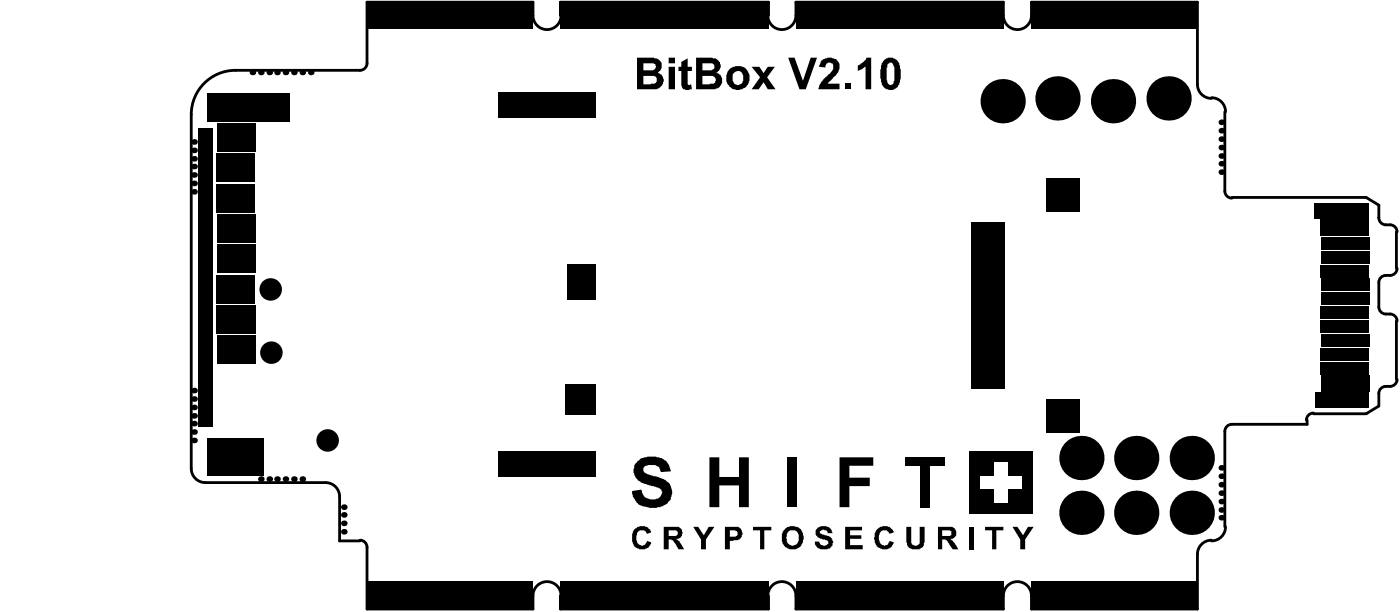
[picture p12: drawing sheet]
<svg xmlns="http://www.w3.org/2000/svg" width="84mm" height="37mm" viewBox="0 0 84 37" stroke-linecap="round" stroke-linejoin="round" font-family="sans-serif">
<g fill="none" stroke="#000" stroke-width=".17">
<path d="M33.6 .9v-.8h12.5v.8M33.7 .9a.84 .84 0 0 1-.9 .9 .84 .84 0 0 1-.8-.9v-.8h-10v3.7l-.2 .4h-7.7a2.65 2.65 0 0 0-2.6 2.7v21.2a.84 .84 0 0 0 .8 .8h7.2a.84 .84 0 0 1 .9 .9v2.6h1.2M46 .9a.84 .84 0 0 0 .9 .9 .84 .84 0 0 0 .8-.9v-.8h12.5v.8a.84 .84 0 0 0 .8 .9 .84 .84 0 0 0 .9-.9v-.8h9.9v5a.84 .84 0 0 0 .9 .8M72.7 5.9a.84 .84 0 0 1 .8 .8M73.5 6.7v4.8v.2l.4 .2M73.9 11.8h8l.8 .5v.8a.5 .5 0 0 0 .7 .4h.2l.2 .4M83.7 13.9v2.2M83.7 19.2v3.5M83.8 16.1a.5 .5 0 0 1-.7 .4l-.4 .2v.2v1.5a.5 .5 0 0 0 .7 .4l.2 .1 .2 .3M21.6 32.4h.2l.2 .4v3.7h10v-.8a.84 .84 0 0 1 .8-.8 .84 .84 0 0 1 .9 .8M33.6 35.7v.8h12.5v-.8M72.7 32.4a.84 .84 0 0 0-.9 .8v3.3h-9.9v-.8a.84 .84 0 0 0-.9-.8 .84 .84 0 0 0-.8 .8v.8h-12.5v-.8a.84 .84 0 0 0-.8-.8 .84 .84 0 0 0-.9 .8"/>
<path d="M73.5 31.6a.84 .84 0 0 1-.8 .8M78.4 25.2v.2h-4.5l-.4 .2v6M78.8 24.8l-.4 .2-.1 .2M83.8 22.7a.5 .5 0 0 1-.7 .5l-.4 .2v.9l-.8 .5h-3.1"/>
</g>
<g fill="#000">
<path d="M12.4 5.6h5v1.7h-5z" fill-rule="evenodd"/>
<path d="M13 9.2h2.3v1.7h-2.3z" fill-rule="evenodd"/>
<path d="M13 16.5h2.3v1.7h-2.3z" fill-rule="evenodd"/>
<path d="M13 11h2.3v1.7h-2.3z" fill-rule="evenodd"/>
<path d="M13 14.7h2.3v1.6h-2.3z" fill-rule="evenodd"/>
<path d="M13 12.8h2.3v1.7h-2.3z" fill-rule="evenodd"/>
<path d="M13 7.4h2.3v1.7h-2.3z" fill-rule="evenodd"/>
<path d="M29.9 5.5h5.8v1.5h-5.8z" fill-rule="evenodd"/>
<path d="M22 .1h10v1.6h-10z" fill-rule="evenodd"/>
<path d="M34 15.8h1.7v2.1h-1.7z" fill-rule="evenodd"/>
<path d="M33.6 .1h12.5v1.6h-12.5z" fill-rule="evenodd"/>
<path d="M58.2 18.3h2.1v.9h-2.1z" fill-rule="evenodd"/>
<path d="M58.2 15.8h2v.9h-2z" fill-rule="evenodd"/>
<path d="M58.2 15h2.1v.8h-2.1z" fill-rule="evenodd"/>
<path d="M58.2 13.4h2v.8h-2z" fill-rule="evenodd"/>
<path d="M58.2 17.5h2.1v.8h-2.1z" fill-rule="evenodd"/>
<path d="M58.3 16.6h2v.9h-2z" fill-rule="evenodd"/>
<path d="M58.3 14.2h2v.8h-2z" fill-rule="evenodd"/>
<path d="M47.8 .1h12.4v1.6h-12.4z" fill-rule="evenodd"/>
<path d="M62.7 10.7h2v2h-2z" fill-rule="evenodd"/>
<path d="M61.9 .1h9.9v1.6h-9.9z" fill-rule="evenodd"/>
<path d="M78.9 12.2h3.2v.9h-3.2z" fill-rule="evenodd"/>
<path d="M79.2 19.2h2.9v.8h-2.9z" fill-rule="evenodd"/>
<path d="M79.2 18.4h2.9v.7h-2.9z" fill-rule="evenodd"/>
<path d="M79.2 15.9h2.9v.7h-2.9z" fill-rule="evenodd"/>
<path d="M79.2 13.1h2.9v1.1h-2.9z" fill-rule="evenodd"/>
<path d="M79.2 16.7h2.9v.7h-2.9z" fill-rule="evenodd"/>
<path d="M79.2 15h2.9v.8h-2.9z" fill-rule="evenodd"/>
<path d="M79.2 17.5h2.9v.8h-2.9z" fill-rule="evenodd"/>
<path d="M79.2 14.2h2.9v.8h-2.9z" fill-rule="evenodd"/>
<path d="M11.9 7.7h.8v17.9h-.8z" fill-rule="evenodd"/>
<path d="M12.4 26.3h3.4v2.3h-3.4z" fill-rule="evenodd"/>
<path d="M13 18.3h2.3v1.7h-2.3z" fill-rule="evenodd"/>
<path d="M13 20.1h2.3v1.7h-2.3z" fill-rule="evenodd"/>
<path d="M22 34.9h10v1.6h-10z" fill-rule="evenodd"/>
<path d="M29.9 27h5.8v1.6h-5.8z" fill-rule="evenodd"/>
<path d="M33.6 34.9h12.5v1.6h-12.5z" fill-rule="evenodd"/>
<path d="M33.9 23h1.8v1.9h-1.8z" fill-rule="evenodd"/>
<path d="M47.7 34.9h12.5v1.6h-12.5z" fill-rule="evenodd"/>
<path d="M54.3 27.4h2.4v.5h-2.4z" fill-rule="evenodd"/>
<path d="M55.2 27.5h.6v2.9h-.6z" fill-rule="evenodd"/>
<path d="M58.1 29.4h1.5v1.4h-1.5z" fill-rule="evenodd"/>
<path d="M58.1 27h1.5v1.5h-1.5z" fill-rule="evenodd"/>
<path d="M58.2 21.6h2v.9h-2z" fill-rule="evenodd"/>
<path d="M58.2 19.2h2v.8h-2z" fill-rule="evenodd"/>
<path d="M58.2 20.8h2.1v.8h-2.1z" fill-rule="evenodd"/>
<path d="M58.3 22.4h2v.9h-2z" fill-rule="evenodd"/>
<path d="M58.3 20h2v.8h-2z" fill-rule="evenodd"/>
<path d="M58.1 28.3h.7v1.3h-.7z" fill-rule="evenodd"/>
<path d="M59.4 30.2h1.3v.6h-1.3z" fill-rule="evenodd"/>
<path d="M59.4 27h1.3v.7h-1.3z" fill-rule="evenodd"/>
<path d="M60.5 29.4h1.4v1.4h-1.4z" fill-rule="evenodd"/>
<path d="M60.5 27h1.4v1.5h-1.4z" fill-rule="evenodd"/>
<path d="M61.9 34.9h9.9v1.6h-9.9z" fill-rule="evenodd"/>
<path d="M61.3 28.3h.6v1.3h-.6z" fill-rule="evenodd"/>
<path d="M62.7 23.9h2v2h-2z" fill-rule="evenodd"/>
<path d="M78.9 23.5h3.2v.9h-3.2z" fill-rule="evenodd"/>
<path d="M79.2 21.7h2.9v.7h-2.9z" fill-rule="evenodd"/>
<path d="M79.2 20.8h2.9v.8h-2.9z" fill-rule="evenodd"/>
<path d="M79.2 22.5h2.9v1h-2.9z" fill-rule="evenodd"/>
<path d="M79.2 20h2.9v.8h-2.9z" fill-rule="evenodd"/>
</g>
<g fill="#000">
<path d="M40.9 3.7l.3-.2v.5h.3v.3h-.3v.8h.3v.3a.4 .4 0 0 1-.4 0 .4 .4 0 0 1-.2-.4v-.7h-.2v-.3h.2zM45.1 4h.4l.3 .4 .2-.4h.5l-.5 .6 .5 .8h-.5l-.2-.5-.3 .5h-.4l.5-.8zM47.3 3.5h.3l.6 1.3 .4-1.3h.4l-.7 1.9h-.4zM49.3 3.6l.2-.1a.58 .58 0 0 1 .8 .3 .58 .58 0 0 1-.2 .8l-.5 .4h.7v.4h-1.2l.2-.5 .2-.3a.83 .83 0 0 0 .5-.7 .25 .25 0 0 0-.3-.1 .25 .25 0 0 0-.2 .2h-.4zM50.7 5h.3v.4h-.3zM51.4 3.9l.3-.1 .3-.3h.2v1.9h-.3v-1.4l-.5 .3zM38.1 27.8a1.34 1.34 0 0 1 2 .1l.1 .4h-.6a.57 .57 0 0 0-.4-.4 .57 .57 0 0 0-.6 .2 .65 .65 0 0 0 .7 .5 1.02 1.02 0 0 1 1 1.1 1.06 1.06 0 0 1-1.3 .7 1.08 1.08 0 0 1-1.1-1h.6a.65 .65 0 0 0 .5 .5 .65 .65 0 0 0 .7-.4 .67 .67 0 0 0-.6-.4h-.3a.86 .86 0 0 1-.7-1.3zM38 31.8a.57 .57 0 0 1 .6-.3 .57 .57 0 0 1 .4 .4l-.2 .1a.33 .33 0 0 0-.4-.2 .33 .33 0 0 0-.2 .4 .35 .35 0 0 0 .1 .4 .35 .35 0 0 0 .4 0l.1-.2 .2 .1a.6 .6 0 0 1-.7 .4 .6 .6 0 0 1-.4-.8zM41.6 31.6h.3l.3 .5 .3-.5h.3l-.5 .7v.6h-.3v-.6zM42.5 27.4h.6v1.2h1.2v-1.2h.6v3h-.6v-1.3h-1.2v1.3h-.6zM45.2 31.6h1.1v.2h-.5v1.1h-.2v-1.1h-.4zM47.2 27.4h.6v3h-.6z"/>
<path d="M49 31.7a.54 .54 0 0 1 .5-.1 .54 .54 0 0 1 .4 .4h-.3a.23 .23 0 0 0-.2-.2 .23 .23 0 0 0-.2 .2l.3 .1a.44 .44 0 0 1 .4 .2 .44 .44 0 0 1 0 .4l-.1 .1a.55 .55 0 0 1-.5 .1 .55 .55 0 0 1-.4-.4h.2a.26 .26 0 0 0 .3 .2 .26 .26 0 0 0 .2-.3l-.2-.1a.46 .46 0 0 1-.4-.6zM50.3 27.4h2.1v.5h-1.5v.7h1.3v.5h-1.3v1.3h-.6zM50.7 31.6h1v.2h-.7v.3h.7v.2h-.7v.4h.7v.2h-1zM52.5 31.8l.1-.1a.58 .58 0 0 1 1 .2l-.3 .1a.33 .33 0 0 0-.4-.2 .33 .33 0 0 0-.2 .4 .37 .37 0 0 0 .1 .4 .37 .37 0 0 0 .5 0v-.2l.3 .1a.59 .59 0 0 1-.7 .4 .59 .59 0 0 1-.4-.7zM54.4 31.6h.2v.7a.29 .29 0 0 0 .3 .4 .29 .29 0 0 0 .3-.4v-.7h.3v.7a.55 .55 0 0 1-.6 .6 .55 .55 0 0 1-.5-.6zM58.1 31.6h.3v1.3h-.3zM59.1 31.6h1.1v.2h-.4v1.1h-.3v-1.1h-.4zM60.7 31.6h.3l.4 .5 .2-.5h.4l-.5 .7v.6h-.3v-.6z"/>
<path d="M38.2 3.5h.8a.54 .54 0 0 1 .5 .1 .54 .54 0 0 1 .1 .6l-.2 .1a.54 .54 0 0 1 .3 .7 .54 .54 0 0 1-.7 .4h-.8zM38.6 3.8v.4h.2a.31 .31 0 0 0 .4 0 .31 .31 0 0 0 .1-.3l-.1-.1zM38.6 4.6v.5h.4a.33 .33 0 0 0 .4-.4l-.1-.1z"/>
<path d="M40.1 3.5h.4v.3h-.4zM40.1 4h.4v1.4h-.4z"/>
<path d="M41.7 3.5h.8a.6 .6 0 0 1 .7 .5l-.1 .2-.1 .1a.55 .55 0 0 1 .3 .8 .55 .55 0 0 1-.8 .3h-.8zM42.1 3.8v.4h.3a.27 .27 0 0 0 .3 0 .27 .27 0 0 0 .1-.4zM42.1 4.6v.5l.5-.1a.26 .26 0 0 0 .3-.3 .26 .26 0 0 0-.4-.1z"/>
<path d="M43.6 4.7a.71 .71 0 0 1 1.4 0 .71 .71 0 0 1-1.4 0zM44 4.4a.47 .47 0 0 0 .3 .7 .45 .45 0 0 0 .3-.5 .45 .45 0 0 0-.4-.3z"/>
<path d="M53 3.7a.61 .61 0 0 1 .7-.2 .61 .61 0 0 1 .3 .7v.3a.76 .76 0 0 1-.6 .9 .79 .79 0 0 1-.6-1v-.5zM53.2 3.9v.5a.54 .54 0 0 0 .3 .7 .63 .63 0 0 0 .1-.7 .62 .62 0 0 0-.2-.6z"/>
<path d="M39.8 31.6h.6a.39 .39 0 0 1 .5 .3 .39 .39 0 0 1-.3 .4l.2 .2 .2 .4h-.3l-.4-.6h-.2v.6h-.3zM40.1 31.8v.3h.2a.2 .2 0 0 0 .3 0 .2 .2 0 0 0-.1-.3z"/>
<path d="M43.5 31.6h.4a.43 .43 0 0 1 .6 .4 .43 .43 0 0 1-.5 .4h-.2v.5h-.3zM43.8 31.8v.4h.1a.22 .22 0 0 0 .3-.2 .22 .22 0 0 0-.3-.2z"/>
<path d="M47 31.8a.69 .69 0 0 1 1-.1 .69 .69 0 0 1 0 1 .69 .69 0 0 1-.9 .1 .99 .99 0 0 1-.1-1zM47.2 31.9a.52 .52 0 0 0 .4 .8 .5 .5 0 0 0 .3-.4 .5 .5 0 0 0-.3-.5h-.2z"/>
<path d="M56.3 31.6h.5a.39 .39 0 0 1 .5 .3 .39 .39 0 0 1-.3 .4l.3 .3 .2 .3h-.4l-.4-.6h-.2v.6h-.2zM56.5 31.8v.3h.3a.2 .2 0 0 0 .3-.2 .21 .21 0 0 0-.4-.1z"/>
<circle cx="11.6" cy="11" r=".17"/>
<circle cx="11.6" cy="10.5" r=".17"/>
<circle cx="11.6" cy="10" r=".17"/>
<circle cx="11.6" cy="9" r=".17"/>
<circle cx="11.6" cy="8.5" r=".17"/>
<circle cx="11.6" cy="9.5" r=".17"/>
<circle cx="11.6" cy="11.5" r=".17"/>
<circle cx="15.1" cy="4.3" r=".17"/>
<circle cx="15.6" cy="4.3" r=".17"/>
<circle cx="16.2" cy="4.3" r=".17"/>
<circle cx="16.2" cy="17.4" r=".67"/>
<circle cx="16.6" cy="4.3" r=".17"/>
<circle cx="17.1" cy="4.3" r=".17"/>
<circle cx="17.6" cy="4.3" r=".17"/>
<circle cx="18.1" cy="4.3" r=".17"/>
<circle cx="18.6" cy="4.3" r=".17"/>
<circle cx="27" cy=".9" r=".51"/>
<circle cx="39.8" cy=".9" r=".51"/>
<circle cx="54" cy=".9" r=".51"/>
<circle cx="60.1" cy="6.1" r="1.33"/>
<circle cx="63.4" cy="5.9" r="1.33"/>
<circle cx="66.8" cy="6.1" r="1.33"/>
<circle cx="66.8" cy=".9" r=".51"/>
<circle cx="70.1" cy="5.9" r="1.33"/>
<circle cx="73.2" cy="10.3" r=".17"/>
<circle cx="73.2" cy="9.4" r=".17"/>
<circle cx="73.2" cy="7.8" r=".17"/>
<circle cx="73.2" cy="9.8" r=".17"/>
<circle cx="73.2" cy="8.3" r=".17"/>
<circle cx="73.2" cy="7.3" r=".17"/>
<circle cx="73.2" cy="8.8" r=".17"/>
<circle cx="11.6" cy="25.9" r=".17"/>
<circle cx="11.6" cy="24.9" r=".17"/>
<circle cx="11.6" cy="24.4" r=".17"/>
<circle cx="11.6" cy="23.9" r=".17"/>
<circle cx="11.6" cy="26.4" r=".17"/>
<circle cx="11.6" cy="25.4" r=".17"/>
<circle cx="11.6" cy="23.4" r=".17"/>
<circle cx="15.6" cy="28.7" r=".17"/>
<circle cx="16.2" cy="28.7" r=".17"/>
<circle cx="16.3" cy="21.1" r=".67"/>
<circle cx="16.6" cy="28.7" r=".17"/>
<circle cx="17.1" cy="28.7" r=".17"/>
<circle cx="17.6" cy="28.7" r=".17"/>
<circle cx="18.1" cy="28.7" r=".17"/>
<circle cx="19.7" cy="26.4" r=".67"/>
<circle cx="20.6" cy="31.9" r=".17"/>
<circle cx="20.6" cy="30.9" r=".17"/>
<circle cx="20.6" cy="30.4" r=".17"/>
<circle cx="20.6" cy="31.4" r=".17"/>
<circle cx="27" cy="35.7" r=".51"/>
<circle cx="39.8" cy="35.7" r=".51"/>
<circle cx="54" cy="35.7" r=".51"/>
<circle cx="64.9" cy="27.5" r="1.33"/>
<circle cx="64.9" cy="30.7" r="1.33"/>
<circle cx="66.8" cy="35.7" r=".51"/>
<circle cx="68.1" cy="27.5" r="1.33"/>
<circle cx="68.1" cy="30.7" r="1.33"/>
<circle cx="71.5" cy="27.5" r="1.33"/>
<circle cx="71.5" cy="30.7" r="1.33"/>
<circle cx="73.2" cy="29.6" r=".17"/>
<circle cx="73.2" cy="31" r=".17"/>
<circle cx="73.2" cy="30.6" r=".17"/>
<circle cx="73.2" cy="30.1" r=".17"/>
<circle cx="73.2" cy="28.6" r=".17"/>
<circle cx="73.2" cy="28" r=".17"/>
<circle cx="73.2" cy="29.1" r=".17"/>
</g>
</svg>
